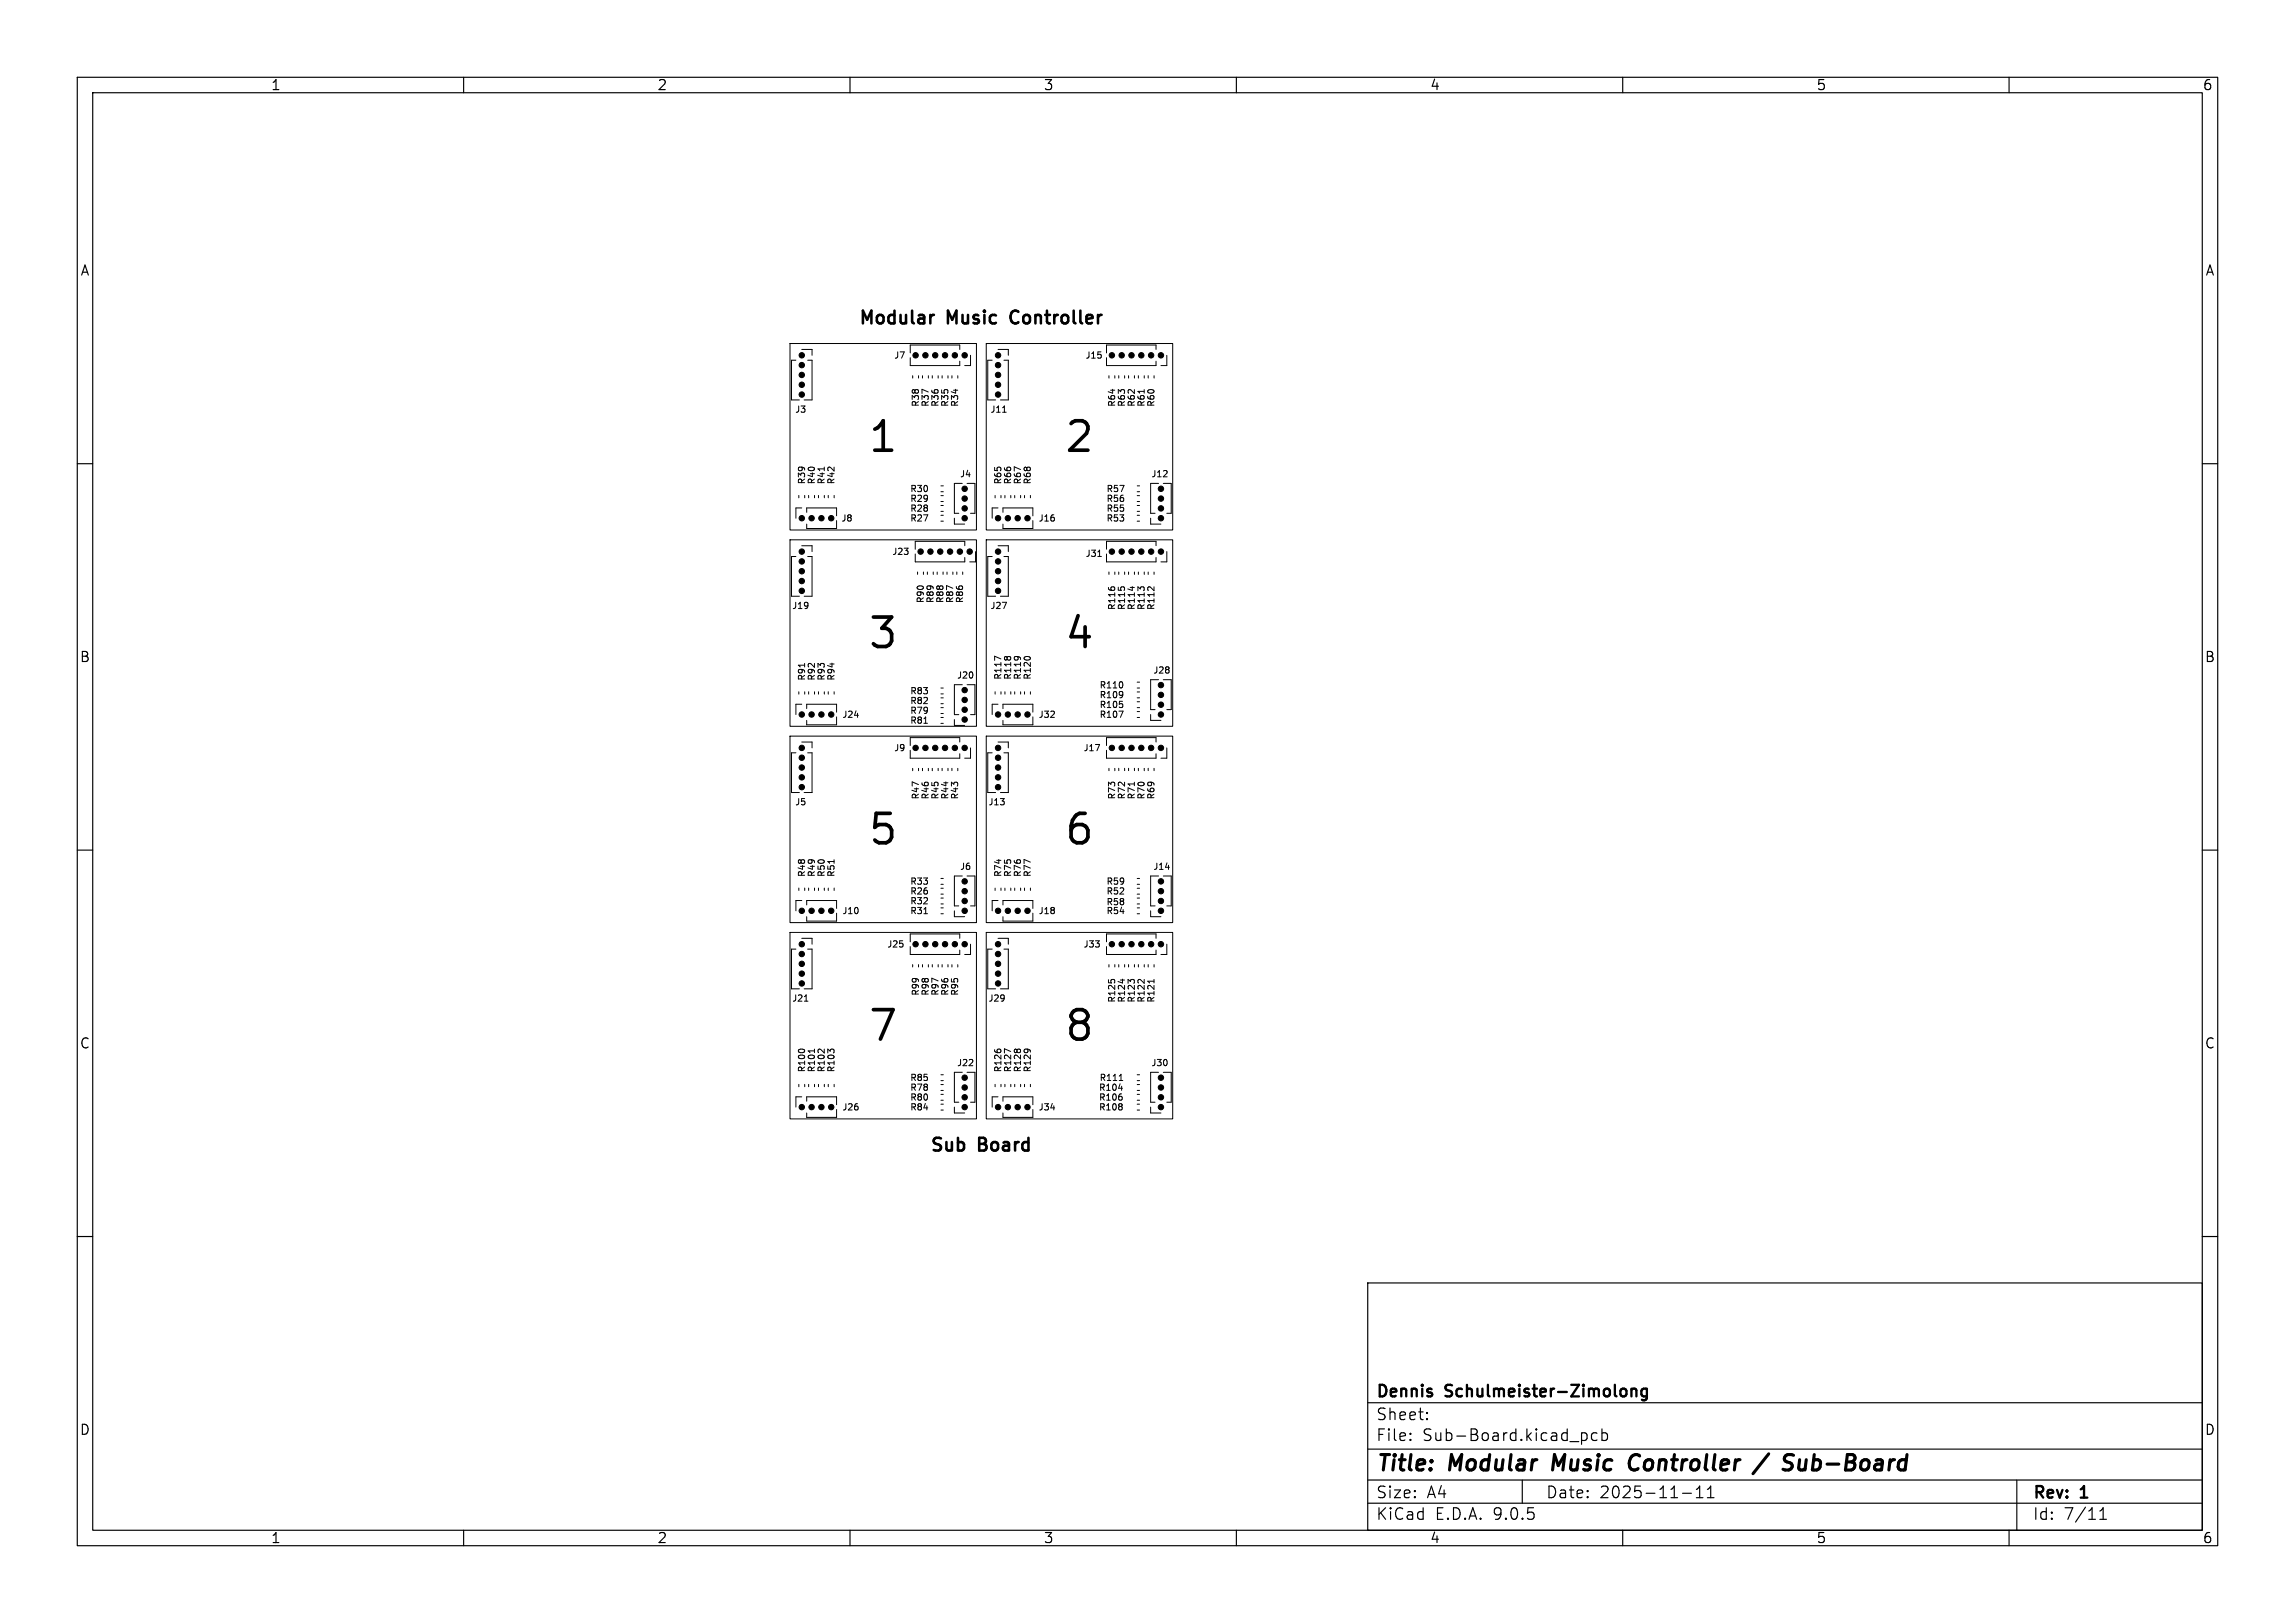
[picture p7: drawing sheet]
<svg xmlns="http://www.w3.org/2000/svg" width="297mm" height="210mm" viewBox="0 0 297 210" stroke-linecap="round" stroke-linejoin="round" font-family="sans-serif">
<defs><g id="words">
<g font-size="5.3">
<text x="112.2" y="59.1">1</text>
<text x="137.6" y="59.1">2</text>
<text x="112.2" y="84.5">3</text>
<text x="137.6" y="84.5">4</text>
<text x="112.2" y="109.9">5</text>
<text x="137.6" y="109.9">6</text>
<text x="112.2" y="135.3">7</text>
<text x="137.6" y="135.3">8</text>
</g>
<g font-size="2.8">
<text x="178" y="190.9">Title:</text>
<text x="187.7" y="190.9">Modular</text>
<text x="201.8" y="190.9">Music</text>
<text x="212.5" y="190.9">Controller</text>
<text x="229.7" y="190.9">/</text>
<text x="234.1" y="190.9">Sub-Board</text>
</g>
<g font-size="2.3">
<text x="110.9" y="42.4">Modular</text>
<text x="122.6" y="42.4">Music</text>
<text x="131.4" y="42.4">Controller</text>
<text x="120.2" y="149.5">Sub</text>
<text x="126.7" y="149.5">Board</text>
</g>
<g font-size="2.1">
<text x="178" y="184">Sheet:</text>
<text x="178" y="181.2">Dennis</text>
<text x="187.2" y="181.2">Schulmeister-Zimolong</text>
<text x="178" y="186.7">File:</text>
<text x="184.1" y="186.7">Sub-Board.kicad_pcb</text>
<text x="178" y="196.9">KiCad</text>
<text x="178" y="194.1">Size:</text>
<text x="184.7" y="194.1">A4</text>
<text x="185.7" y="196.9">E.D.A.</text>
<text x="193.3" y="196.9">9.0.5</text>
<text x="200" y="194.1">Date:</text>
<text x="207" y="194.1">2025-11-11</text>
<text x="263" y="194.3">Rev:</text>
<text x="263" y="196.9">Id:</text>
<text x="267.1" y="196.9">7/11</text>
<text x="269.4" y="194.3">1</text>
</g>
<g font-size="1.8">
<text x="35" y="11.9">1</text>
<text x="85" y="11.9">2</text>
<text x="135" y="11.9">3</text>
<text x="185" y="11.9">4</text>
<text x="235" y="11.9">5</text>
<text x="285" y="11.9">6</text>
<text x="10.3" y="35.9">A</text>
<text x="285.4" y="35.9">A</text>
<text x="10.3" y="85.9">B</text>
<text x="285.3" y="85.9">B</text>
<text x="10.3" y="135.9">C</text>
<text x="285.3" y="135.9">C</text>
<text x="10.3" y="185.9">D</text>
<text x="285.3" y="185.9">D</text>
<text x="35" y="199.9">1</text>
<text x="85" y="199.9">2</text>
<text x="135" y="199.9">3</text>
<text x="185" y="199.9">4</text>
<text x="235" y="199.9">5</text>
<text x="285" y="199.9">6</text>
</g>
<g font-size="1.1">
<text x="115.7" y="46.5">J7</text>
<text x="140.4" y="46.5">J15</text>
<text x="102.9" y="53.5">J3</text>
<text x="119" y="52.7" transform="rotate(-90 119 52.7)">R38</text>
<text x="120.3" y="52.7" transform="rotate(-90 120.3 52.7)">R37</text>
<text x="121.6" y="52.7" transform="rotate(-90 121.6 52.7)">R36</text>
<text x="122.9" y="52.7" transform="rotate(-90 122.9 52.7)">R35</text>
<text x="124.1" y="52.7" transform="rotate(-90 124.1 52.7)">R34</text>
<text x="128.1" y="53.5">J11</text>
<text x="144.4" y="52.7" transform="rotate(-90 144.4 52.7)">R64</text>
<text x="145.7" y="52.7" transform="rotate(-90 145.7 52.7)">R63</text>
<text x="147" y="52.7" transform="rotate(-90 147 52.7)">R62</text>
<text x="148.3" y="52.7" transform="rotate(-90 148.3 52.7)">R61</text>
<text x="149.5" y="52.7" transform="rotate(-90 149.5 52.7)">R60</text>
<text x="104.3" y="62.7" transform="rotate(-90 104.3 62.7)">R39</text>
<text x="105.6" y="62.7" transform="rotate(-90 105.6 62.7)">R40</text>
<text x="106.9" y="62.7" transform="rotate(-90 106.9 62.7)">R41</text>
<text x="108.1" y="62.7" transform="rotate(-90 108.1 62.7)">R42</text>
<text x="117.7" y="65.1">R29</text>
<text x="117.7" y="63.8">R30</text>
<text x="124.2" y="61.9">J4</text>
<text x="129.7" y="62.7" transform="rotate(-90 129.7 62.7)">R65</text>
<text x="131" y="62.7" transform="rotate(-90 131 62.7)">R66</text>
<text x="132.3" y="62.7" transform="rotate(-90 132.3 62.7)">R67</text>
<text x="133.5" y="62.7" transform="rotate(-90 133.5 62.7)">R68</text>
<text x="143.1" y="63.8">R57</text>
<text x="143.1" y="65.1">R56</text>
<text x="149" y="61.9">J12</text>
<text x="108.8" y="67.6">J8</text>
<text x="115.4" y="71.9">J23</text>
<text x="117.7" y="67.6">R27</text>
<text x="117.7" y="66.3">R28</text>
<text x="134.4" y="67.6">J16</text>
<text x="143.1" y="66.3">R55</text>
<text x="143.1" y="67.6">R53</text>
<text x="140.5" y="72.2">J31</text>
<text x="102.5" y="78.9">J19</text>
<text x="119.7" y="78.1" transform="rotate(-90 119.7 78.1)">R90</text>
<text x="121" y="78.1" transform="rotate(-90 121 78.1)">R89</text>
<text x="122.2" y="78.1" transform="rotate(-90 122.2 78.1)">R88</text>
<text x="123.5" y="78.1" transform="rotate(-90 123.5 78.1)">R87</text>
<text x="124.8" y="78.1" transform="rotate(-90 124.8 78.1)">R86</text>
<text x="128.1" y="78.9">J27</text>
<text x="144.4" y="79" transform="rotate(-90 144.4 79)">R116</text>
<text x="145.7" y="79" transform="rotate(-90 145.7 79)">R115</text>
<text x="147" y="79" transform="rotate(-90 147 79)">R114</text>
<text x="148.3" y="79" transform="rotate(-90 148.3 79)">R113</text>
<text x="149.5" y="79" transform="rotate(-90 149.5 79)">R112</text>
<text x="104.3" y="88.1" transform="rotate(-90 104.3 88.1)">R91</text>
<text x="105.6" y="88.1" transform="rotate(-90 105.6 88.1)">R92</text>
<text x="106.9" y="88.1" transform="rotate(-90 106.9 88.1)">R93</text>
<text x="108.1" y="88.1" transform="rotate(-90 108.1 88.1)">R94</text>
<text x="117.7" y="90">R83</text>
<text x="123.8" y="87.9">J20</text>
<text x="129.7" y="88" transform="rotate(-90 129.7 88)">R117</text>
<text x="131" y="88" transform="rotate(-90 131 88)">R118</text>
<text x="132.3" y="88" transform="rotate(-90 132.3 88)">R119</text>
<text x="133.5" y="88" transform="rotate(-90 133.5 88)">R120</text>
<text x="142.3" y="89.2">R110</text>
<text x="149.2" y="87.3">J28</text>
<text x="109" y="93">J24</text>
<text x="117.7" y="91.2">R82</text>
<text x="117.7" y="92.5">R79</text>
<text x="117.7" y="93.8">R81</text>
<text x="134.4" y="93">J32</text>
<text x="142.3" y="93">R107</text>
<text x="142.3" y="91.7">R105</text>
<text x="142.3" y="90.5">R109</text>
<text x="115.7" y="97.3">J9</text>
<text x="140.2" y="97.3">J17</text>
<text x="102.9" y="104.3">J5</text>
<text x="119" y="103.5" transform="rotate(-90 119 103.5)">R47</text>
<text x="120.3" y="103.5" transform="rotate(-90 120.3 103.5)">R46</text>
<text x="121.6" y="103.5" transform="rotate(-90 121.6 103.5)">R45</text>
<text x="122.9" y="103.5" transform="rotate(-90 122.9 103.5)">R44</text>
<text x="124.1" y="103.5" transform="rotate(-90 124.1 103.5)">R43</text>
<text x="127.9" y="104.3">J13</text>
<text x="144.4" y="103.5" transform="rotate(-90 144.4 103.5)">R73</text>
<text x="145.7" y="103.5" transform="rotate(-90 145.7 103.5)">R72</text>
<text x="147" y="103.5" transform="rotate(-90 147 103.5)">R71</text>
<text x="148.3" y="103.5" transform="rotate(-90 148.3 103.5)">R70</text>
<text x="149.5" y="103.5" transform="rotate(-90 149.5 103.5)">R69</text>
<text x="104.3" y="113.5" transform="rotate(-90 104.3 113.5)">R48</text>
<text x="105.6" y="113.5" transform="rotate(-90 105.6 113.5)">R49</text>
<text x="106.9" y="113.5" transform="rotate(-90 106.9 113.5)">R50</text>
<text x="108.1" y="113.5" transform="rotate(-90 108.1 113.5)">R51</text>
<text x="124.2" y="112.7">J6</text>
<text x="129.7" y="113.5" transform="rotate(-90 129.7 113.5)">R74</text>
<text x="131" y="113.5" transform="rotate(-90 131 113.5)">R75</text>
<text x="132.3" y="113.5" transform="rotate(-90 132.3 113.5)">R76</text>
<text x="133.5" y="113.5" transform="rotate(-90 133.5 113.5)">R77</text>
<text x="149.2" y="112.7">J14</text>
<text x="109" y="118.4">J10</text>
<text x="117.7" y="117.1">R32</text>
<text x="117.7" y="118.4">R31</text>
<text x="117.7" y="114.6">R33</text>
<text x="117.7" y="115.9">R26</text>
<text x="134.4" y="118.4">J18</text>
<text x="143.1" y="117.3">R58</text>
<text x="143.1" y="115.9">R52</text>
<text x="143.1" y="114.6">R59</text>
<text x="143.1" y="118.4">R54</text>
<text x="114.8" y="122.7">J25</text>
<text x="140.2" y="122.7">J33</text>
<text x="102.5" y="129.7">J21</text>
<text x="119" y="128.9" transform="rotate(-90 119 128.9)">R99</text>
<text x="120.3" y="128.9" transform="rotate(-90 120.3 128.9)">R98</text>
<text x="121.6" y="128.9" transform="rotate(-90 121.6 128.9)">R97</text>
<text x="122.9" y="128.9" transform="rotate(-90 122.9 128.9)">R96</text>
<text x="124.1" y="128.9" transform="rotate(-90 124.1 128.9)">R95</text>
<text x="127.9" y="129.7">J29</text>
<text x="144.4" y="129.8" transform="rotate(-90 144.4 129.8)">R125</text>
<text x="145.7" y="129.8" transform="rotate(-90 145.7 129.8)">R124</text>
<text x="147" y="129.8" transform="rotate(-90 147 129.8)">R123</text>
<text x="148.3" y="129.8" transform="rotate(-90 148.3 129.8)">R122</text>
<text x="149.5" y="129.8" transform="rotate(-90 149.5 129.8)">R121</text>
<text x="104.3" y="138.8" transform="rotate(-90 104.3 138.8)">R100</text>
<text x="105.6" y="138.8" transform="rotate(-90 105.6 138.8)">R101</text>
<text x="106.9" y="138.8" transform="rotate(-90 106.9 138.8)">R102</text>
<text x="108.1" y="138.8" transform="rotate(-90 108.1 138.8)">R103</text>
<text x="109" y="143.8">J26</text>
<text x="117.7" y="141.3">R78</text>
<text x="117.7" y="140">R85</text>
<text x="117.7" y="143.8">R84</text>
<text x="117.7" y="142.5">R80</text>
<text x="123.8" y="138.1">J22</text>
<text x="129.7" y="138.8" transform="rotate(-90 129.7 138.8)">R126</text>
<text x="131" y="138.8" transform="rotate(-90 131 138.8)">R127</text>
<text x="132.3" y="138.8" transform="rotate(-90 132.3 138.8)">R128</text>
<text x="133.5" y="138.8" transform="rotate(-90 133.5 138.8)">R129</text>
<text x="134.4" y="143.8">J34</text>
<text x="142.2" y="143.8">R108</text>
<text x="142.2" y="141.3">R104</text>
<text x="142.2" y="142.5">R106</text>
<text x="142.3" y="140">R111</text>
<text x="149" y="138.1">J30</text>
</g>
</g></defs>
<g fill="none" stroke="#000" stroke-width=".15">
<path d="M10 10h277v190h-277zM12 12h273v186h-273zM60 10v2M110 10v2M160 10v2M210 10v2M260 10v2M10 60h2M285 60h2M10 110h2M285 110h2M10 160h2"/>
<path d="M177 166h108v32h-108zM285 160h2M60 198v2M110 198v2M160 198v2M177 194.5h108M177 191.5h108M177 187.5h108M177 181.5h108M182.5 186.3h.1l-.1 .1M182.5 186.3v.1M182.5 185.5v.1"/>
<path d="M182.5 185.5h.1l-.1 .1M184.7 183.6v.1M184.7 183.6h-.1l.1 .1M184.7 182.8v.1M184.7 182.8h-.1l.1 .1M197 191.5v3M204.7 185.5l.4-.1 .3 .3v.4l-.2 .2-.1 .1-.4-.1M206.7 185.5l-.5-.1-.2 .3v.4l.1 .2 .1 .1 .5-.1M207.3 185.5l.4-.1 .3 .3v.4l-.1 .2-.2 .1-.4-.1M207.3 184.9v1.5M210 198v2M217.7 193.2h1.2"/>
<path d="M219.5 193.8h.9M219.5 192.7l.5-.4v1.5M221 193.8h.8M221 192.7l.4-.4v1.5M260 198v2M261 191.5v6.5M271.7 196.6h.9M271.7 195.5l.5-.4v1.5"/>
</g>
<path d="M201.2 188.2l-.3 2M211.8 188.2a1.13 1.13 0 0 0-.9 .7 1.13 1.13 0 0 0 .2 1.2l.3 .1 .5-.1M228.9 188.1l-2 2.6M231.8 188.2l.3 .1M232.9 188.9l-.1 1v.2l.2 .1 .5-.1" fill="none" stroke="#000" stroke-width=".4"/>
<path d="M211.1 179.7v1M211.1 179.8a.37 .37 0 0 1 .7 .1v.8M213.1 179.8l-.4-.1-.3 .3v.4l.2 .2 .1 .1 .4-.1M213.1 179.7v1.2a.41 .41 0 0 1-.6 .2" fill="none" stroke="#000" stroke-width=".3"/>
<g fill="none" stroke="#000" stroke-width=".13">
<path d="M102.2 44.5h24.2v24.1h-24.2zM103 46.6h-.6v5.2h1.1M103.8 45.2h1.3v.8M104.5 46.6h.6v5.2h-1M117.8 46.3v1h6.4v-.6M118.1 48.6v.3M118.9 48.6v.3M119.4 48.6v.3M120.1 48.6v.3M120.7 48.6v.3M121.4 48.6v.3M121.9 48.6v.3"/>
<path d="M122.7 48.6v.3M123.2 48.6v.3M124 48.6v.3M124.2 45.2v-.6h-6.4v1.1M125.6 46v1.3h-.8M127.6 44.5h24.2v24.1h-24.2zM128.4 46.6h-.6v5.2h1.1M129.2 45.2h1.3v.8M129.8 53.3h.4M129.9 46.6h.6v5.2h-1M143.2 46.3v1h6.4v-.6M143.5 48.6v.3"/>
<path d="M144.3 48.6v.3M144.8 48.6v.3M145.5 48.6v.3M146.1 48.6v.3M146.8 48.6v.3M147.3 48.6v.3M148.1 50.4v.5M148.1 48.6v.3M148.6 48.6v.3M149.4 48.6v.3M149.6 45.2v-.6h-6.4v1.1M151 46v1.3h-.8"/>
<path d="M102.2 69.9h24.2v24.1h-24.2zM103 72h-.6v5.2h1.1M103.4 64.1v.3M103.8 70.6h1.3v.8M103.8 65.7h-.8v1.4M104.1 64.1v.3M104.4 66.3v-.6h3.9v1M104.5 72h.6v5.2h-1M104.6 64.1v.3M105.4 64.1v.3M105.9 64.1v.3M106.7 60.4v.5"/>
<path d="M106.7 64.1v.3M107.2 64.1v.3M107.9 64.1v.3M108.3 67.4v1h-3.9v-.6M118.4 71.7v1h6.5v-.6M118.7 74v.3M119.5 74v.3M120 74v.3M120.8 74v.3M121.3 74v.3M121.8 62.9h.3M121.8 63.6h.3"/>
<path d="M121.8 64.1h.3M121.8 64.9h.3M121.8 65.4h.3M121.8 66.2h.3M121.8 66.7h.3M121.8 67.4h.3M122 74v.3M122.6 74v.3M123.3 74v.3M123.5 67.1v.7h1.3M123.8 74v.3M124.5 62.6h-1v3.8h.6"/>
<path d="M124.6 74v.3M124.9 70.6v-.6h-6.5v1.1M125.1 62.6h1.1v3.8h-.6M126.2 71.4v1.3h-.7M127.6 69.9h24.2v24.1h-24.2zM128.4 72h-.6v5.2h1.1M128.8 64.1v.3M129.2 65.7h-.8v1.4M129.2 70.6h1.3v.8M129.5 64.1v.3M129.8 66.3v-.6h3.9v1M129.9 72h.6v5.2h-1"/>
<path d="M130 64.1v.3M130.8 64.1v.3M131.3 64.1v.3M132.1 64.1v.3M132.6 64.1v.3M133.3 64.1v.3M133.7 67.4v1h-3.9v-.6M142.1 72h.4M143.2 71.7v1h6.4v-.6M143.5 74v.3M144.3 74v.3M144.8 74v.3"/>
<path d="M145.5 74v.3M146.1 74v.3M146.5 75.9v.5M146.8 74v.3M147.2 64.1h.3M147.2 64.9h.3M147.2 65.4h.3M147.2 66.2h.3M147.2 66.7h.3M147.2 67.4h.3M147.2 62.9h.3M147.2 63.6h.3"/>
<path d="M147.3 74v.3M148.1 74v.3M148.6 74v.3M148.6 76h.3M148.9 67.1v.7h1.3M149.3 75.9v.5M149.4 74v.3M149.6 70.6v-.6h-6.4v1.1M149.9 62.6h-1v3.8h.6M150.5 62.6h1.1v3.8h-.6M151 71.4v1.3h-.8M102.2 95.3h24.2v24.1h-24.2z"/>
<path d="M103 97.4h-.6v5.2h1.1M103.4 89.5v.3M103.8 96h1.3v.8M103.8 91.1h-.8v1.4M104.1 85.8v.5M104.1 89.5v.3M104.4 91.7v-.6h3.9v1M104.5 97.4h.6v5.2h-1M104.6 89.5v.3M105.4 89.5v.3M105.9 89.5v.3M106.7 89.5v.3"/>
<path d="M107.2 89.5v.3M107.9 89.5v.3M108.3 92.8v1h-3.9v-.6M117.8 97.1v1h6.4v-.6M118.1 99.4v.3M118.9 99.4v.3M119.4 99.4v.3M119.6 93.6h.4M120.1 99.4v.3M120.7 99.4v.3M121.4 99.4v.3M121.8 93.6h.3"/>
<path d="M121.8 89h.3M121.8 89.8h.3M121.8 90.3h.3M121.8 91.1h.3M121.8 91.6h.3M121.8 92.3h.3M121.8 92.8h.3M121.9 99.4v.3M122.7 99.4v.3M123.2 99.4v.3M123.5 93.1v.8h1.3M124 99.4v.3"/>
<path d="M124.2 96v-.6h-6.4v1.1M124.5 88.6h-1v3.9h.6M125.1 88.6h1.1v3.9h-.6M125.6 96.8v1.3h-.8M127.6 95.3h24.2v24.1h-24.2zM128.4 97.4h-.6v5.2h1.1M128.8 89.5v.3M129.2 91.1h-.8v1.4M129.2 96h1.3v.8M129.5 85.3l-.8-.4v.6M129.5 89.5v.3M129.8 91.7v-.6h3.9v1"/>
<path d="M129.9 97.4h.6v5.2h-1M130 89.5v.3M130.8 89.5v.3M131.3 89.5v.3M132.1 89.5v.3M132.6 89.5v.3M133.3 89.5v.3M133.7 92.8v1h-3.9v-.6M143.2 97.1v1h6.4v-.6M143.5 99.4v.3M144.3 99.4v.3M144.8 99.4v.3"/>
<path d="M144.8 92h.5l-.3 .8M145.5 99.4v.3M146.1 99.4v.3M146.8 99.4v.3M147.2 92.1h.3M147.2 92.8h.3M147.2 89h.3M147.2 90.3h.3M147.2 91.6h.3M147.2 88.3h.3M147.2 90.8h.3M147.2 89.5h.3"/>
<path d="M147.3 99.4v.3M148.1 99.4v.3M148.6 99.4v.3M148.9 92.5v.7h1.3M149.4 99.4v.3M149.6 96v-.6h-6.4v1.1M149.9 88h-1v3.8h.6M150.5 88h1.1v3.8h-.6M151 96.8v1.3h-.8M103.4 114.9v.3M103.8 116.5h-.8v1.4M104.1 114.9v.3"/>
<path d="M104.4 117.1v-.6h3.9v1M104.6 114.9v.3M105.4 114.9v.3M105.9 114.9v.3M106.7 114.9v.3M107.2 114.9v.3M107.9 111.2v.5M107.9 114.9v.3M108.3 118.2v1h-3.9v-.6M119.6 118.2h.4M121.8 114.9h.3M121.8 115.7h.3"/>
<path d="M121.8 116.2h.3M121.8 117h.3M121.8 117.5h.3M121.8 118.2h.3M121.8 113.7h.3M121.8 114.4h.3M123.5 117.9v.7h1.3M124.5 113.4h-1v3.8h.6M125.1 113.4h1.1v3.8h-.6M128.8 114.9v.3M129.2 116.5h-.8v1.4M129.5 114.9v.3"/>
<path d="M129.8 117.1v-.6h3.9v1M130 114.9v.3M130.8 114.9v.3M131.3 114.9v.3M132.1 114.9v.3M132.6 114.9v.3M133.3 114.9v.3M133.7 118.2v1h-3.9v-.6M146.8 101.2v.5M147.2 116.2h.3M147.2 117h.3M147.2 117.5h.3"/>
<path d="M147.2 118.2h.3M147.2 114.9h.3M147.2 115.7h.3M147.2 113.7h.3M147.2 114.4h.3M148.9 117.9v.7h1.3M149.9 113.4h-1v3.8h.6M150.5 113.4h1.1v3.8h-.6M102.2 120.7h24.2v24.1h-24.2zM103 122.8h-.6v5.2h1.1M103.8 121.4h1.3v.8M104.1 129.5h.5"/>
<path d="M104.5 122.8h.6v5.2h-1M105.4 135.7v.5M105.9 135.8h.3M106.7 135.7v.6M117.8 122.5v1h6.4v-.6M118.1 124.8v.3M118.9 124.8v.3M119.4 124.8v.3M120.1 124.8v.3M120.7 124.8v.3M121.4 124.8v.3M121.8 139.8h.3"/>
<path d="M121.8 139.1h.3M121.9 124.8v.3M122.7 124.8v.3M123.2 124.8v.3M124 124.8v.3M124.2 121.4v-.6h-6.4v1.1M124.5 138.8h-1v3.8h.6M125.1 138.8h1.1v3.8h-.6M125.6 122.2v1.3h-.8M127.6 120.7h24.2v24.1h-24.2zM128.4 122.8h-.6v5.2h1.1M129.2 121.4h1.3v.8"/>
<path d="M129.9 122.8h.6v5.2h-1M130.8 136.1l-.8-.4v.6M143.2 122.5v1h6.4v-.6M143.5 124.8v.3M144.3 124.8v.3M144.8 124.8v.3M144.8 139.8h.5M145.3 126.7v.5M145.5 124.8v.3M146.1 124.8v.3M146.8 124.8v.3M147.2 139.8h.3"/>
<path d="M147.2 139.1h.3M147.3 124.8v.3M147.3 126.8h.3M148.1 126.7v.5M148.1 124.8v.3M148.6 124.8v.3M149.3 126.7v.5M149.4 124.8v.3M149.6 121.4v-.6h-6.4v1.1M149.9 138.8h-1v3.8h.6M150.5 138.8h1.1v3.8h-.6M151 122.2v1.3h-.8"/>
<path d="M103.4 140.3v.3M103.8 141.9h-.8v1.4M104.1 140.3v.3M104.4 142.5v-.6h3.9v1M104.6 140.3v.3M105.4 140.3v.3M105.9 140.3v.3M106.7 140.3v.3M107.2 140.3v.3M107.9 140.3v.3M108.3 143.6v1h-3.9v-.6M121.8 140.3h.3"/>
<path d="M121.8 141.1h.3M121.8 142.9h.3M121.8 143.6h.3M121.8 141.6h.3M121.8 142.4h.3M123.5 143.3v.7h1.3M128.8 140.3v.3M129.2 141.9h-.8v1.4M129.5 140.3v.3M129.8 142.5v-.6h3.9v1M130 140.3v.3M130.8 140.3v.3"/>
<path d="M131.3 140.3v.3M132.1 140.3v.3M132.6 140.3v.3M133.3 140.3v.3M133.7 143.6v1h-3.9v-.6M144.8 140.8h.5M147.2 140.3h.3M147.2 141.1h.3M147.2 142.9h.3M147.2 143.6h.3M147.2 141.6h.3M147.2 142.4h.3"/>
<path d="M148.9 143.3v.7h1.3"/>
</g>
<path d="M120.9 40.7l-.3 .1" fill="none" stroke="#000" stroke-width=".33"/>
<g fill="#000" stroke="#000" stroke-width=".13">
<circle cx="103.8" cy="48.5" r=".35"/>
<circle cx="103.8" cy="51.1" r=".35"/>
<circle cx="103.8" cy="46" r=".35"/>
<circle cx="103.8" cy="49.8" r=".35"/>
<circle cx="103.8" cy="47.2" r=".35"/>
<circle cx="118.5" cy="46" r=".35"/>
<circle cx="119.8" cy="46" r=".35"/>
<circle cx="121" cy="46" r=".35"/>
<circle cx="122.3" cy="46" r=".35"/>
<circle cx="123.6" cy="46" r=".35"/>
<circle cx="124.8" cy="46" r=".35"/>
<circle cx="129.2" cy="47.2" r=".35"/>
<circle cx="129.2" cy="51.1" r=".35"/>
<circle cx="129.2" cy="46" r=".35"/>
<circle cx="129.2" cy="49.8" r=".35"/>
<circle cx="129.2" cy="48.5" r=".35"/>
<circle cx="143.9" cy="46" r=".35"/>
<circle cx="145.2" cy="46" r=".35"/>
<circle cx="146.4" cy="46" r=".35"/>
<circle cx="147.7" cy="46" r=".35"/>
<circle cx="149" cy="46" r=".35"/>
<circle cx="150.2" cy="46" r=".35"/>
<circle cx="103.8" cy="73.9" r=".35"/>
<circle cx="103.8" cy="75.2" r=".35"/>
<circle cx="103.8" cy="76.5" r=".35"/>
<circle cx="103.8" cy="67.1" r=".35"/>
<circle cx="103.8" cy="72.6" r=".35"/>
<circle cx="103.8" cy="71.4" r=".35"/>
<circle cx="105" cy="67.1" r=".35"/>
<circle cx="106.3" cy="67.1" r=".35"/>
<circle cx="107.6" cy="67.1" r=".35"/>
<circle cx="119.1" cy="71.4" r=".35"/>
<circle cx="120.4" cy="71.4" r=".35"/>
<circle cx="121.7" cy="71.4" r=".35"/>
<circle cx="122.9" cy="71.4" r=".35"/>
<circle cx="124.2" cy="71.4" r=".35"/>
<circle cx="124.8" cy="67.1" r=".35"/>
<circle cx="124.8" cy="65.8" r=".35"/>
<circle cx="124.8" cy="63.2" r=".35"/>
<circle cx="124.8" cy="64.5" r=".35"/>
<circle cx="125.5" cy="71.4" r=".35"/>
<circle cx="129.2" cy="73.9" r=".35"/>
<circle cx="129.2" cy="71.4" r=".35"/>
<circle cx="129.2" cy="72.6" r=".35"/>
<circle cx="129.2" cy="75.2" r=".35"/>
<circle cx="129.2" cy="67.1" r=".35"/>
<circle cx="129.2" cy="76.5" r=".35"/>
<circle cx="130.4" cy="67.1" r=".35"/>
<circle cx="131.7" cy="67.1" r=".35"/>
<circle cx="133" cy="67.1" r=".35"/>
<circle cx="143.9" cy="71.4" r=".35"/>
<circle cx="145.2" cy="71.4" r=".35"/>
<circle cx="146.4" cy="71.4" r=".35"/>
<circle cx="147.7" cy="71.4" r=".35"/>
<circle cx="149" cy="71.4" r=".35"/>
<circle cx="150.2" cy="71.4" r=".35"/>
<circle cx="150.2" cy="67.1" r=".35"/>
<circle cx="150.2" cy="63.2" r=".35"/>
<circle cx="150.2" cy="65.8" r=".35"/>
<circle cx="150.2" cy="64.5" r=".35"/>
<circle cx="103.8" cy="98" r=".35"/>
<circle cx="103.8" cy="92.5" r=".35"/>
<circle cx="103.8" cy="96.8" r=".35"/>
<circle cx="103.8" cy="99.3" r=".35"/>
<circle cx="105" cy="92.5" r=".35"/>
<circle cx="106.3" cy="92.5" r=".35"/>
<circle cx="107.6" cy="92.5" r=".35"/>
<circle cx="118.5" cy="96.8" r=".35"/>
<circle cx="119.8" cy="96.8" r=".35"/>
<circle cx="121" cy="96.8" r=".35"/>
<circle cx="122.3" cy="96.8" r=".35"/>
<circle cx="123.6" cy="96.8" r=".35"/>
<circle cx="124.8" cy="96.8" r=".35"/>
<circle cx="124.8" cy="93.1" r=".35"/>
<circle cx="124.8" cy="89.3" r=".35"/>
<circle cx="124.8" cy="91.8" r=".35"/>
<circle cx="124.8" cy="90.6" r=".35"/>
<circle cx="129.2" cy="99.3" r=".35"/>
<circle cx="129.2" cy="92.5" r=".35"/>
<circle cx="129.2" cy="98" r=".35"/>
<circle cx="129.2" cy="96.8" r=".35"/>
<circle cx="130.4" cy="92.5" r=".35"/>
<circle cx="131.7" cy="92.5" r=".35"/>
<circle cx="133" cy="92.5" r=".35"/>
<circle cx="143.9" cy="96.8" r=".35"/>
<circle cx="145.2" cy="96.8" r=".35"/>
<circle cx="146.4" cy="96.8" r=".35"/>
<circle cx="147.7" cy="96.8" r=".35"/>
<circle cx="149" cy="96.8" r=".35"/>
<circle cx="150.2" cy="91.2" r=".35"/>
<circle cx="150.2" cy="89.9" r=".35"/>
<circle cx="150.2" cy="96.8" r=".35"/>
<circle cx="150.2" cy="88.6" r=".35"/>
<circle cx="150.2" cy="92.5" r=".35"/>
<circle cx="103.8" cy="117.9" r=".35"/>
<circle cx="103.8" cy="101.9" r=".35"/>
<circle cx="103.8" cy="100.6" r=".35"/>
<circle cx="105" cy="117.9" r=".35"/>
<circle cx="106.3" cy="117.9" r=".35"/>
<circle cx="107.6" cy="117.9" r=".35"/>
<circle cx="124.8" cy="115.3" r=".35"/>
<circle cx="124.8" cy="117.9" r=".35"/>
<circle cx="124.8" cy="116.6" r=".35"/>
<circle cx="124.8" cy="114" r=".35"/>
<circle cx="129.2" cy="100.6" r=".35"/>
<circle cx="129.2" cy="101.9" r=".35"/>
<circle cx="129.2" cy="117.9" r=".35"/>
<circle cx="130.4" cy="117.9" r=".35"/>
<circle cx="131.7" cy="117.9" r=".35"/>
<circle cx="133" cy="117.9" r=".35"/>
<circle cx="150.2" cy="117.9" r=".35"/>
<circle cx="150.2" cy="116.6" r=".35"/>
<circle cx="150.2" cy="115.3" r=".35"/>
<circle cx="150.2" cy="114" r=".35"/>
<circle cx="103.8" cy="124.7" r=".35"/>
<circle cx="103.8" cy="123.4" r=".35"/>
<circle cx="103.8" cy="122.2" r=".35"/>
<circle cx="103.8" cy="126" r=".35"/>
<circle cx="103.8" cy="127.3" r=".35"/>
<circle cx="118.5" cy="122.2" r=".35"/>
<circle cx="119.8" cy="122.2" r=".35"/>
<circle cx="121" cy="122.2" r=".35"/>
<circle cx="122.3" cy="122.2" r=".35"/>
<circle cx="123.6" cy="122.2" r=".35"/>
<circle cx="124.8" cy="122.2" r=".35"/>
<circle cx="124.8" cy="139.4" r=".35"/>
<circle cx="129.2" cy="124.7" r=".35"/>
<circle cx="129.2" cy="126" r=".35"/>
<circle cx="129.2" cy="122.2" r=".35"/>
<circle cx="129.2" cy="123.4" r=".35"/>
<circle cx="129.2" cy="127.3" r=".35"/>
<circle cx="143.9" cy="122.2" r=".35"/>
<circle cx="145.2" cy="122.2" r=".35"/>
<circle cx="146.4" cy="122.2" r=".35"/>
<circle cx="147.7" cy="122.2" r=".35"/>
<circle cx="149" cy="122.2" r=".35"/>
<circle cx="150.2" cy="122.2" r=".35"/>
<circle cx="150.2" cy="139.4" r=".35"/>
<circle cx="103.8" cy="143.3" r=".35"/>
<circle cx="105" cy="143.3" r=".35"/>
<circle cx="106.3" cy="143.3" r=".35"/>
<circle cx="107.6" cy="143.3" r=".35"/>
<circle cx="124.8" cy="140.7" r=".35"/>
<circle cx="124.8" cy="143.3" r=".35"/>
<circle cx="124.8" cy="142" r=".35"/>
<circle cx="129.2" cy="143.3" r=".35"/>
<circle cx="130.4" cy="143.3" r=".35"/>
<circle cx="131.7" cy="143.3" r=".35"/>
<circle cx="133" cy="143.3" r=".35"/>
<circle cx="150.2" cy="142" r=".35"/>
<circle cx="150.2" cy="140.7" r=".35"/>
<circle cx="150.2" cy="143.3" r=".35"/>
</g>
<use href="#words"/>
</svg>
